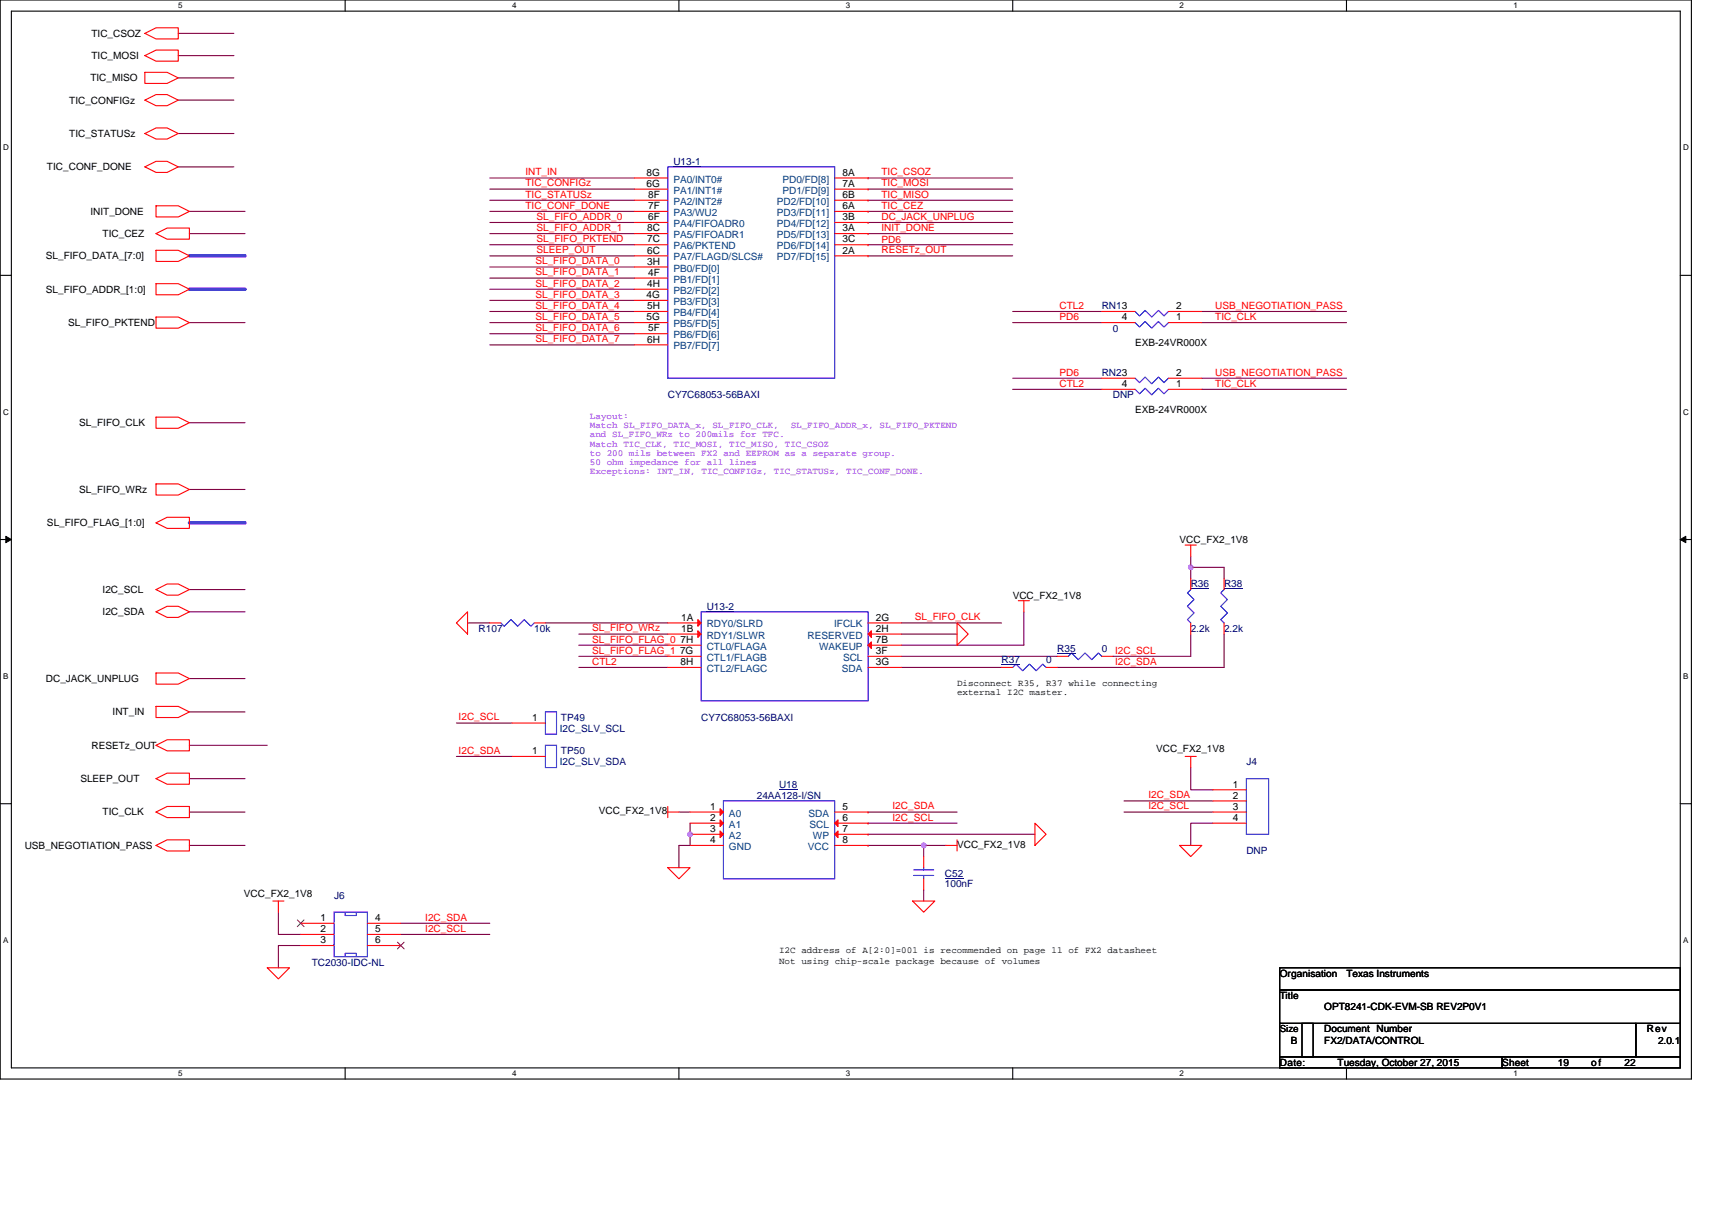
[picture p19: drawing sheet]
<svg xmlns="http://www.w3.org/2000/svg" width="297mm" height="210mm" viewBox="0 0 297 210" stroke-linecap="round" stroke-linejoin="round" font-family="sans-serif">
<defs><g id="words">
<g font-size="1.7">
<text x="15.9" y="6.4">TIC_CSOZ</text>
<text x="15.9" y="10.3">TIC_MOSI</text>
<text x="12" y="18">TIC_CONFIGz</text>
<text x="15.7" y="14.1">TIC_MISO</text>
<text x="12" y="23.8">TIC_STATUSz</text>
<text x="8.2" y="29.6">TIC_CONF_DONE</text>
<text x="112.2" y="30.5">8G</text>
<text x="112.2" y="32.4">6G</text>
<text x="112.5" y="34.4">8F</text>
<text x="146.2" y="34.4">6B</text>
<text x="146.2" y="30.5">8A</text>
<text x="146.2" y="32.4">7A</text>
<text x="15.7" y="37.3">INIT_DONE</text>
<text x="17.8" y="41.1">TIC_CEZ</text>
<text x="112.3" y="40.1">8C</text>
<text x="112.5" y="36.3">7F</text>
<text x="112.5" y="38.2">6F</text>
<text x="146.2" y="36.3">6A</text>
<text x="146.2" y="38.2">3B</text>
<text x="146.2" y="40.1">3A</text>
<text x="8" y="45">SL_FIFO_DATA_[7:0]</text>
<text x="112.3" y="42.1">7C</text>
<text x="112.3" y="44">6C</text>
<text x="112.3" y="45.9">3H</text>
<text x="112.5" y="47.9">4F</text>
<text x="146.2" y="42.1">3C</text>
<text x="146.2" y="44">2A</text>
<text x="8" y="50.8">SL_FIFO_ADDR_[1:0]</text>
<text x="112.2" y="51.7">4G</text>
<text x="112.3" y="49.8">4H</text>
<text x="112.3" y="53.7">5H</text>
<text x="204.1" y="53.7">2</text>
<text x="11.8" y="56.6">SL_FIFO_PKTEND</text>
<text x="112.2" y="55.6">5G</text>
<text x="112.3" y="59.5">6H</text>
<text x="112.5" y="57.5">5F</text>
<text x="194.6" y="55.6">4</text>
<text x="204.1" y="55.6">1</text>
<text x="196.9" y="60">EXB-24VR000X</text>
<text x="204.1" y="65.2">2</text>
<text x="194.6" y="67.2">4</text>
<text x="196.9" y="71.6">EXB-24VR000X</text>
<text x="204.1" y="67.2">1</text>
<text x="13.7" y="73.9">SL_FIFO_CLK</text>
<text x="13.7" y="85.5">SL_FIFO_WRz</text>
<text x="8.2" y="91.3">SL_FIFO_FLAG_[1:0]</text>
<text x="204.7" y="94.2">VCC_FX2_1V8</text>
<text x="17.8" y="102.9">I2C_SCL</text>
<text x="17.8" y="106.8">I2C_SDA</text>
<text x="118.2" y="107.7">1A</text>
<text x="152" y="107.7">2G</text>
<text x="175.7" y="103.9">VCC_FX2_1V8</text>
<text x="118" y="113.5">7G</text>
<text x="118.1" y="111.6">7H</text>
<text x="118.2" y="109.6">1B</text>
<text x="152" y="113.5">3F</text>
<text x="152" y="111.6">7B</text>
<text x="152" y="109.6">2H</text>
<text x="8" y="118.3">DC_JACK_UNPLUG</text>
<text x="118.1" y="115.4">8H</text>
<text x="152" y="115.4">3G</text>
<text x="19.5" y="124.1">INT_IN</text>
<text x="92.3" y="125.1">1</text>
<text x="15.9" y="129.9">RESETz_OUT</text>
<text x="92.3" y="130.9">1</text>
<text x="200.6" y="130.5">VCC_FX2_1V8</text>
<text x="13.9" y="135.7">SLEEP_OUT</text>
<text x="213.9" y="136.7">1</text>
<text x="17.8" y="141.5">TIC_CLK</text>
<text x="103.9" y="141.3">VCC_FX2_1V8</text>
<text x="123.2" y="140.5">1</text>
<text x="123.2" y="142.5">2</text>
<text x="146.2" y="140.5">5</text>
<text x="146.2" y="142.5">6</text>
<text x="213.9" y="138.6">2</text>
<text x="213.9" y="140.5">3</text>
<text x="213.9" y="142.5">4</text>
<text x="4.3" y="147.3">USB_NEGOTIATION_PASS</text>
<text x="123.2" y="144.4">3</text>
<text x="123.2" y="146.3">4</text>
<text x="146.2" y="146.3">8</text>
<text x="146.2" y="144.4">7</text>
<text x="166.1" y="147.1">VCC_FX2_1V8</text>
<text x="42.3" y="155.6">VCC_FX2_1V8</text>
<text x="55.6" y="159.8">1</text>
<text x="55.6" y="161.8">2</text>
<text x="65.1" y="161.8">5</text>
<text x="65.1" y="159.8">4</text>
<text x="55.6" y="163.7">3</text>
<text x="65.1" y="163.7">6</text>
<text x="222" y="169.5">Organisation</text>
<text x="222" y="173.4">Title</text>
<text x="233.6" y="169.5">Texas Instruments</text>
<text x="222" y="179.1">Size</text>
<text x="229.8" y="179.2">Document Number</text>
<text x="229.8" y="175.3">OPT8241-CDK-EVM-SB REV2P0V1</text>
<text x="285.7" y="179.2">Rev</text>
<text x="222" y="184.9">Date:</text>
<text x="224" y="181.1">B</text>
<text x="229.8" y="181.1">FX2/DATA/CONTROL</text>
<text x="232.1" y="184.9">Tuesday, October 27, 2015</text>
<text x="260.6" y="184.9">Sheet</text>
<text x="270.3" y="184.9">19</text>
<text x="276.1" y="184.9">of</text>
<text x="281.9" y="184.9">22</text>
<text x="287.7" y="181.1">2.0.1</text>
</g>
<g font-size="1.7" fill="#000080">
<text x="116.8" y="28.6">U13-1</text>
<text x="191.2" y="53.7">RN13</text>
<text x="193.1" y="57.5">0</text>
<text x="191.2" y="65.3">RN23</text>
<text x="115.9" y="69.1">CY7C68053-56BAXI</text>
<text x="193.1" y="69.1">DNP</text>
<text x="206.6" y="101.9">R36</text>
<text x="212.4" y="101.9">R38</text>
<text x="122.6" y="105.8">U13-2</text>
<text x="83" y="109.7">R107</text>
<text x="92.7" y="109.7">10k</text>
<text x="183.4" y="113.1">R35</text>
<text x="191.2" y="113.1">0</text>
<text x="206.6" y="109.7">2.2k</text>
<text x="212.4" y="109.7">2.2k</text>
<text x="173.8" y="115.1">R37</text>
<text x="181.5" y="115.1">0</text>
<text x="97.3" y="125.1">TP49</text>
<text x="121.7" y="125.1">CY7C68053-56BAXI</text>
<text x="97.1" y="127">I2C_SLV_SCL</text>
<text x="97.3" y="130.9">TP50</text>
<text x="97.1" y="132.8">I2C_SLV_SDA</text>
<text x="135.2" y="136.7">U18</text>
<text x="216.2" y="132.8">J4</text>
<text x="131.3" y="138.6">24AA128-I/SN</text>
<text x="216.2" y="148.3">DNP</text>
<text x="58" y="156">J6</text>
<text x="163.9" y="152.1">C52</text>
<text x="163.9" y="153.9">100nF</text>
<text x="54.1" y="167.6">TC2030-IDC-NL</text>
</g>
<g font-size="1.7" fill="#f00">
<text x="91.2" y="32.4">TIC_CONFIGz</text>
<text x="91.2" y="30.4">INT_IN</text>
<text x="91.2" y="34.3">TIC_STATUSz</text>
<text x="152.9" y="34.3">TIC_MISO</text>
<text x="152.9" y="32.4">TIC_MOSI</text>
<text x="152.9" y="30.4">TIC_CSOZ</text>
<text x="91.2" y="36.2">TIC_CONF_DONE</text>
<text x="93.1" y="40.1">SL_FIFO_ADDR_1</text>
<text x="93.1" y="38.1">SL_FIFO_ADDR_0</text>
<text x="152.9" y="36.2">TIC_CEZ</text>
<text x="152.9" y="40.1">INIT_DONE</text>
<text x="152.9" y="38.1">DC_JACK_UNPLUG</text>
<text x="92.9" y="45.9">SL_FIFO_DATA_0</text>
<text x="92.9" y="47.8">SL_FIFO_DATA_1</text>
<text x="93.1" y="42">SL_FIFO_PKTEND</text>
<text x="93.1" y="43.9">SLEEP_OUT</text>
<text x="152.9" y="43.9">RESETz_OUT</text>
<text x="152.9" y="42.1">PD6</text>
<text x="92.9" y="49.7">SL_FIFO_DATA_2</text>
<text x="92.9" y="51.7">SL_FIFO_DATA_3</text>
<text x="92.9" y="53.6">SL_FIFO_DATA_4</text>
<text x="183.8" y="53.7">CTL2</text>
<text x="210.8" y="53.6">USB_NEGOTIATION_PASS</text>
<text x="92.9" y="55.5">SL_FIFO_DATA_5</text>
<text x="92.9" y="57.5">SL_FIFO_DATA_6</text>
<text x="92.9" y="59.4">SL_FIFO_DATA_7</text>
<text x="183.8" y="55.6">PD6</text>
<text x="210.8" y="55.5">TIC_CLK</text>
<text x="183.8" y="65.2">PD6</text>
<text x="210.8" y="65.2">USB_NEGOTIATION_PASS</text>
<text x="183.8" y="67.2">CTL2</text>
<text x="210.8" y="67.1">TIC_CLK</text>
<text x="158.7" y="107.6">SL_FIFO_CLK</text>
<text x="102.7" y="113.4">SL_FIFO_FLAG_1</text>
<text x="102.7" y="109.6">SL_FIFO_WRz</text>
<text x="102.7" y="111.5">SL_FIFO_FLAG_0</text>
<text x="193.5" y="113.4">I2C_SCL</text>
<text x="102.7" y="115.4">CTL2</text>
<text x="193.5" y="115.4">I2C_SDA</text>
<text x="79.6" y="125">I2C_SCL</text>
<text x="79.6" y="130.8">I2C_SDA</text>
<text x="154.9" y="142.4">I2C_SCL</text>
<text x="154.9" y="140.5">I2C_SDA</text>
<text x="199.3" y="138.5">I2C_SDA</text>
<text x="199.3" y="140.5">I2C_SCL</text>
<text x="73.8" y="159.8">I2C_SDA</text>
<text x="73.8" y="161.7">I2C_SCL</text>
</g>
<g font-size="1.7" fill="#004080">
<text x="116.8" y="31.7">PA0/INT0#</text>
<text x="116.8" y="33.6">PA1/INT1#</text>
<text x="116.8" y="35.5">PA2/INT2#</text>
<text x="134.8" y="35.5">PD2/FD[10]</text>
<text x="135.8" y="31.7">PD0/FD[8]</text>
<text x="135.8" y="33.6">PD1/FD[9]</text>
<text x="116.8" y="37.5">PA3/WU2</text>
<text x="116.8" y="39.4">PA4/FIFOADR0</text>
<text x="116.8" y="41.3">PA5/FIFOADR1</text>
<text x="134.8" y="37.5">PD3/FD[11]</text>
<text x="134.8" y="39.4">PD4/FD[12]</text>
<text x="134.8" y="41.3">PD5/FD[13]</text>
<text x="116.8" y="43.3">PA6/PKTEND</text>
<text x="116.8" y="45.2">PA7/FLAGD/SLCS#</text>
<text x="116.8" y="47.1">PB0/FD[0]</text>
<text x="134.8" y="43.3">PD6/FD[14]</text>
<text x="134.8" y="45.2">PD7/FD[15]</text>
<text x="116.8" y="49">PB1/FD[1]</text>
<text x="116.8" y="51">PB2/FD[2]</text>
<text x="116.8" y="52.9">PB3/FD[3]</text>
<text x="116.8" y="54.8">PB4/FD[4]</text>
<text x="116.8" y="56.8">PB5/FD[5]</text>
<text x="116.8" y="58.7">PB6/FD[6]</text>
<text x="116.8" y="60.6">PB7/FD[7]</text>
<text x="122.6" y="108.9">RDY0/SLRD</text>
<text x="122.6" y="110.8">RDY1/SLWR</text>
<text x="122.6" y="112.7">CTL0/FLAGA</text>
<text x="140.1" y="110.8">RESERVED</text>
<text x="142.1" y="112.7">WAKEUP</text>
<text x="144.7" y="108.9">IFCLK</text>
<text x="122.6" y="114.7">CTL1/FLAGB</text>
<text x="122.6" y="116.6">CTL2/FLAGC</text>
<text x="146.1" y="116.6">SDA</text>
<text x="146.3" y="114.7">SCL</text>
<text x="126.5" y="141.7">A0</text>
<text x="126.5" y="143.6">A1</text>
<text x="140.3" y="141.7">SDA</text>
<text x="140.5" y="143.6">SCL</text>
<text x="126.5" y="145.6">A2</text>
<text x="126.5" y="147.5">GND</text>
<text x="140.2" y="147.5">VCC</text>
<text x="141.1" y="145.6">WP</text>
</g>
<g font-size="1.6" fill="#8000ff">
<text x="102.4" y="72.7">Layout:</text>
<text x="102.4" y="74.3">Match SL_FIFO_DATA_x, SL_FIFO_CLK,</text>
<text x="102.4" y="75.9">and SL_FIFO_WRz to 200mils for TFC.</text>
<text x="102.4" y="77.5">Match TIC_CLK, TIC_MOSI, TIC_MISO, TIC_CSOZ</text>
<text x="137.2" y="74.3">SL_FIFO_ADDR_x, SL_FIFO_PKTEND</text>
<text x="102.4" y="79.1">to 200 mils between FX2 and EEPROM as a separate group.</text>
<text x="102.4" y="80.7">50 ohm impedance for all lines</text>
<text x="102.4" y="82.3">Exceptions: INT_IN, TIC_CONFIGz, TIC_STATUSz, TIC_CONF_DONE.</text>
</g>
<g font-size="1.6">
<text x="166.1" y="119">Disconnect R35, R37 while connecting</text>
<text x="166.1" y="120.6">external I2C master.</text>
<text x="135.2" y="167.3">Not using chip-scale package because of volumes</text>
<text x="135.2" y="165.4">I2C address of A[2:0]=001 is recommended on page 11 of FX2 datasheet</text>
</g>
<g font-size="1.4">
<text x="30.9" y="1.4">5</text>
<text x="88.8" y="1.4">4</text>
<text x="146.8" y="1.4">3</text>
<text x="204.7" y="1.4">2</text>
<text x="262.6" y="1.4">1</text>
<text x=".5" y="26.1">D</text>
<text x="292" y="26.1">D</text>
<text x=".5" y="71.9">C</text>
<text x="292" y="71.9">C</text>
<text x=".5" y="117.8">B</text>
<text x="292" y="117.8">B</text>
<text x=".5" y="163.6">A</text>
<text x="292" y="163.6">A</text>
<text x="30.9" y="186.8">5</text>
<text x="88.8" y="186.8">4</text>
<text x="146.8" y="186.8">3</text>
<text x="204.7" y="186.8">2</text>
<text x="262.6" y="186.8">1</text>
</g>
</g></defs>
<path d="M0 0h293.5v187.3h-293.5zM2 1.9h289.5v183.4h-289.5z" fill="none" stroke="#000" stroke-width=".19"/>
<g fill="#fff">
<path d="M30.9 .2h.8v1.5h-.8z"/>
<path d="M30.9 185.5h.8v1.6h-.8z"/>
</g>
<path d="M59.9 0v1.9M59.9 185.3v2" fill="none" stroke="#000" stroke-width=".19"/>
<g fill="#fff">
<path d="M88.8 .2h.8v1.5h-.8z"/>
<path d="M88.8 185.5h.8v1.6h-.8z"/>
</g>
<path d="M117.8 0v1.9M117.8 185.3v2" fill="none" stroke="#000" stroke-width=".19"/>
<g fill="#fff">
<path d="M146.8 .2h.7v1.5h-.7z"/>
<path d="M146.8 185.5h.7v1.6h-.7z"/>
</g>
<path d="M175.7 0v1.9M175.7 185.3v2" fill="none" stroke="#000" stroke-width=".19"/>
<g fill="#fff">
<path d="M204.7 .2h.7v1.5h-.7z"/>
<path d="M204.7 185.5h.7v1.6h-.7z"/>
</g>
<path d="M233.6 0v1.9M233.6 185.3v2" fill="none" stroke="#000" stroke-width=".19"/>
<g fill="#fff">
<path d="M262.6 .2h.7v1.5h-.7z"/>
<path d="M262.6 185.5h.7v1.6h-.7z"/>
<path d="M.5 24.9h1v1.5h-1z"/>
<path d="M292 24.9h1v1.5h-1z"/>
<path d="M.5 70.7h1v1.5h-1z"/>
<path d="M292 70.7h1v1.5h-1z"/>
</g>
<path d="M0 47.8h2M291.5 47.8h2" fill="none" stroke="#000" stroke-width=".19"/>
<g fill="#fff">
<path d="M.5 116.6h1v1.5h-1z"/>
<path d="M292 116.6h.9v1.5h-.9z"/>
</g>
<path d="M0 93.6h2M291.5 93.6h2" fill="none" stroke="#000" stroke-width=".19"/>
<path d="M1 93.1l1 .5-1 .6zM291.5 93.6l1-.5v1.1z" fill="#000" stroke="#000" stroke-width=".17"/>
<g fill="#fff">
<path d="M.5 162.4h1v1.5h-1z"/>
<path d="M292 162.4h.9v1.5h-.9z"/>
</g>
<path d="M0 139.5h2M291.5 139.5h2M222 168h69.5v3.8h-69.5zM222 171.8h69.5v5.8h-69.5zM222 177.6h5.8v5.8h-5.8zM225.9 177.6h57.9v5.8h-57.9zM283.8 177.6h7.7v5.8h-7.7zM222 183.4h38.6v1.9h-38.6zM260.6 183.4h30.9v1.9h-30.9z" fill="none" stroke="#000" stroke-width=".19"/>
<g fill="none" stroke="#800040" stroke-width=".19">
<path d="M30.9 13.5h9.7M30.9 9.7h9.7M30.9 5.8h9.7M30.9 17.4h9.7M30.9 23.2h9.7M30.9 29h9.7M32.9 36.7h9.6M85 30.9h25.1M85 38.6h25.1M85 36.7h25.1M85 34.7h25.1M85 32.8h25.1"/>
<path d="M150.6 36.7h25.1M150.6 34.7h25.1M150.6 32.8h25.1M150.6 30.9h25.1M150.6 38.6h25.1M32.9 40.5h9.6M32.9 56h9.6M85 42.5h25.1M85 44.4h25.1M85 46.3h25.1M85 48.3h25.1M85 50.2h25.1"/>
<path d="M85 52.1h25.1M85 54.1h25.1M85 56h25.1M85 57.9h25.1M85 59.8h25.1M85 40.5h25.1M150.6 44.4h25.1M150.6 40.5h25.1M150.6 42.5h25.1M175.7 56h15.5M175.7 54.1h15.5M208.5 54.1h25.1"/>
<path d="M208.5 56h25.1M32.9 73.4h9.6M175.7 65.6h15.5M175.7 67.6h15.5M208.5 65.6h25.1M208.5 67.6h25.1M32.9 84.9h9.6M206.6 98.5v1.9M206.6 96.5v2M206.6 98.5h5.8v1.9M32.9 102.3h9.6M32.9 106.2h9.6"/>
<path d="M32.9 117.8h9.6M81.1 108.1h3.9M94.6 108.1h21.3M100.4 113.9h15.5M100.4 110h15.5M100.4 112h15.5M100.4 115.8h15.5M156.4 108.1h17.4M156.4 113.9h27M156.4 110h9.7M156.4 115.8h17.4M177.6 106.2v5.8h-21.2"/>
<path d="M206.6 110v3.9h-13.5M212.4 110v5.8h-29M32.9 123.5h9.6M32.9 129.3h13.5M32.9 135.1h9.6M79.2 131.3h9.6M79.2 125.5h9.6M195 139h15.5M206.6 133.2v3.9h3.9M32.9 140.9h9.6M32.9 146.7h9.6M48.3 158.3v3.9h3.9"/>
<path d="M117.8 140.9h1.9M119.7 142.9v3.8h-1.9v3.9M150.6 144.8h29M150.6 146.7h9.7v1.9M150.6 142.9h15.5M150.6 140.9h15.5M160.3 154.4v2M160.3 146.7h3.8M195 140.9h15.5M210.5 142.9h-3.9v3.8M52.2 164.1h-3.9v3.9M69.5 160.2h15.5"/>
<path d="M69.5 162.2h15.5"/>
</g>
<path d="M32.9 44.4h9.6M32.9 50.2h9.6M32.9 90.7h9.6" fill="none" stroke="#00f" stroke-width=".58"/>
<g fill="#f0f" stroke="#f0f" stroke-width=".19">
<circle cx="119.7" cy="144.8" r=".38"/>
<circle cx="160.3" cy="146.7" r=".39"/>
<circle cx="206.6" cy="98.4" r=".38"/>
</g>
<g fill="none" stroke="#f00" stroke-width=".19">
<path d="M25.1 17.4l2-1h1.9l1.9 1-1.9 .9h-1.9zM25.1 5.8l2-1h3.8v2h-3.8zM25.1 9.7l2-1h3.8v1.9h-3.8zM25.1 12.6h3.9l1.9 .9-1.9 1h-3.9zM25.1 23.2l2-1h1.9l1.9 1-1.9 .9h-1.9zM25.1 29l2-1h1.9l1.9 1-1.9 .9h-1.9zM27.1 35.7h3.8l2 1-2 .9h-3.8zM110.1 30.9h5.8M110.1 32.8h5.8M110.1 34.7h5.8M110.1 36.7h5.8M110.1 38.6h5.8"/>
<path d="M144.8 30.9h5.8M144.8 32.8h5.8M144.8 34.7h5.8M144.8 36.7h5.8M144.8 38.6h5.8M150.6 30.9h.1M150.6 32.8h.1M150.6 34.7h.1M150.6 36.7h.1M150.6 38.6h.1M27.1 43.4h3.8l2 1-2 1h-3.8zM27.1 49.2h3.8l2 1-2 1h-3.8z"/>
<path d="M27.1 55h3.8l2 1-2 1h-3.8zM27.1 40.5l1.9-.9h3.9v1.9h-3.9zM110.1 40.5h5.8M110.1 42.5h5.8M110.1 44.4h5.8M110.1 46.3h5.8M110.1 48.3h5.8M110.1 50.2h5.8M110.1 52.1h5.8M110.1 54.1h5.8M110.1 56h5.8M110.1 57.9h5.8"/>
<path d="M110.1 59.8h5.8M144.8 40.5h5.8M144.8 42.5h5.8M144.8 44.4h5.8M150.6 40.5h.1M150.6 42.5h.1M150.6 44.4h.1M191.2 54.1h5.7M191.2 56h5.7M202.7 56h5.8M202.7 54.1h5.8M27.1 72.4h3.8l2 1-2 .9h-3.8z"/>
<path d="M191.2 65.6h5.7M191.2 67.6h5.7M202.7 67.6h5.8M202.7 65.6h5.8M27.1 84h3.8l2 .9-2 1h-3.8zM27.1 90.7l1.9-.9h3.9v1.9h-3.9zM205.6 94.6h2M206.6 94.6v1.9M27.1 102.3l1.9-1h1.9l2 1-2 1h-1.9zM27.1 106.2l1.9-1h1.9l2 1-2 .9h-1.9zM27.1 116.8h3.8l2 1-2 .9h-3.8zM79.2 108.1l1.9-1.9v3.8z"/>
<path d="M85 108.1h1.9M92.7 108.1h1.9M115.9 108.1h5.8M115.9 110h5.8M115.9 112h5.8M115.9 113.9h5.8M115.9 115.8h5.8M150.6 108.1h5.8M150.6 110h5.8M150.6 112h5.8M150.6 113.9h5.8M150.6 115.8h5.8"/>
<path d="M166.1 108.1l1.9 1.9-1.9 2zM173.8 115.8h1.9M176.7 104.2h1.9M177.6 104.2v2M181.5 115.8h1.9M183.4 113.9h2M191.2 113.9h1.9M206.6 108.1v1.9M206.6 100.4v1.9M212.4 108.1v1.9M212.4 100.4v1.9M27.1 122.6h3.8l2 .9-2 1h-3.8z"/>
<path d="M27.1 129.3l1.9-.9h3.9v1.9h-3.9zM27.1 135.1l1.9-.9h3.9v1.9h-3.9zM88.8 131.3h5.8M88.8 125.5h5.8M115.9 140v1.9M205.6 131.3h2M206.6 131.3v1.9M210.5 137.1h5.7M210.5 139h5.7M27.1 140.9l1.9-.9h3.9v1.9h-3.9zM27.1 146.7l1.9-1h3.9v2h-3.9zM47.3 156.4h2"/>
<path d="M48.3 156.4v1.9M115.9 140.9h1.9M115.9 150.6h3.8l-1.9 1.9zM119.7 140.9h5.8M119.7 142.9h5.8M119.7 144.8h5.8M119.7 146.7h5.8M144.8 140.9h5.8M144.8 142.9h5.8M144.8 144.8h5.8M144.8 146.7h5.8M150.6 140.9h.1"/>
<path d="M150.6 142.9h.1M150.6 144.8h.1M150.6 146.7h.1M158.3 156.4h3.9l-1.9 1.9zM160.3 148.6v2M160.3 152.5v1.9M164.1 146.7h2M166.1 145.7v2M179.6 142.9l1.9 1.9-1.9 1.9zM204.7 146.7h3.8l-1.9 1.9zM210.5 140.9h5.7M210.5 142.9h5.7"/>
<path d="M46.4 168h3.8l-1.9 1.9zM52.2 164.1h5.8M52.2 160.2h5.8M52.2 162.2h5.8M63.7 162.2h5.8M63.7 164.1h5.8M63.7 160.2h5.8"/>
</g>
<g fill="none" stroke="#00f" stroke-width=".19">
<path d="M115.9 29h28.9v36.6h-28.9zM196.9 56l.8 .8 1-1 1.1 1.2 1.2-1.2 1 1 .7-.8M196.9 54.1l.8 .7 1-.9 1.1 1.1 1.2-1.1 1 .9 .7-.7M196.9 67.6l.8 .7 1-.9 1.1 1.1 1.2-1.1 1 .9 .7-.7M196.9 65.6l.8 .8 1-1 1.1 1.2 1.2-1.2 1 1 .7-.8M86.9 108.1l.6 .6 1.1-1.2 1.2 1.2 1.2-1.2 1.1 1.2 .6-.6M121.7 106.2h28.9v15.4h-28.9zM175.7 115.8l.6-.6 1.1 1.2 1.2-1.2 1.2 1.2 1.1-1.2 .6 .6M185.4 113.9l.5-.6 1.2 1.2 1.2-1.2 1.1 1.2 1.2-1.2 .6 .6M206.6 102.3l-.6 .6 1.2 1.1-1.2 1.2 1.2 1.2-1.2 1.1 .6 .6M212.4 102.3l-.6 .6 1.2 1.1-1.2 1.2 1.2 1.2-1.2 1.1 .6 .6M94.6 129.3h2v3.9h-2z"/>
<path d="M94.6 123.5h2v3.9h-2zM125.5 139h19.3v13.5h-19.3zM216.2 135.1h3.9v9.7h-3.9zM58 158.3h5.7v7.7h-5.7zM59.9 158.3v.6h1.9v-.6M158.5 151.9h3.5M158.5 151h3.5M160.3 150.6v.4M160.3 151.9v.6M59.9 166v-.6h1.9v.6"/>
</g>
<path d="M116.8 28.8h4.8M122.6 106.1h4.8M173.8 115.3h3.2M183.4 113.4h3.2M206.6 102.2h3.2M212.4 102.2h3.2M135.2 136.9h3.2M163.9 152.4h3.2" fill="none" stroke="#000080" stroke-width=".17"/>
<path d="M51.6 159.6l1.2 1.2M52.7 159.6l-1.1 1.2M69 163.5l1.1 1.2M70.1 163.5l-1.1 1.2" fill="none" stroke="#804000" stroke-width=".17"/>
<g fill="#f00" stroke="#f00" stroke-width=".19">
<path d="M124.9 140.3l.6 .6-.6 .6z"/>
<path d="M124.9 142.3l.6 .6-.6 .5z"/>
<path d="M124.9 144.2l.6 .6-.6 .6z"/>
<path d="M144.8 142.9l.6-.6v1.1z"/>
<path d="M144.8 144.8l.6-.6v1.2z"/>
<path d="M121.1 107.5l.6 .6-.6 .6z"/>
<path d="M121.1 109.5l.6 .5-.6 .6z"/>
<path d="M150.6 110l.6-.5v1.1z"/>
<path d="M150.6 112l.6-.6v1.1z"/>
</g>
<use href="#words"/>
</svg>
